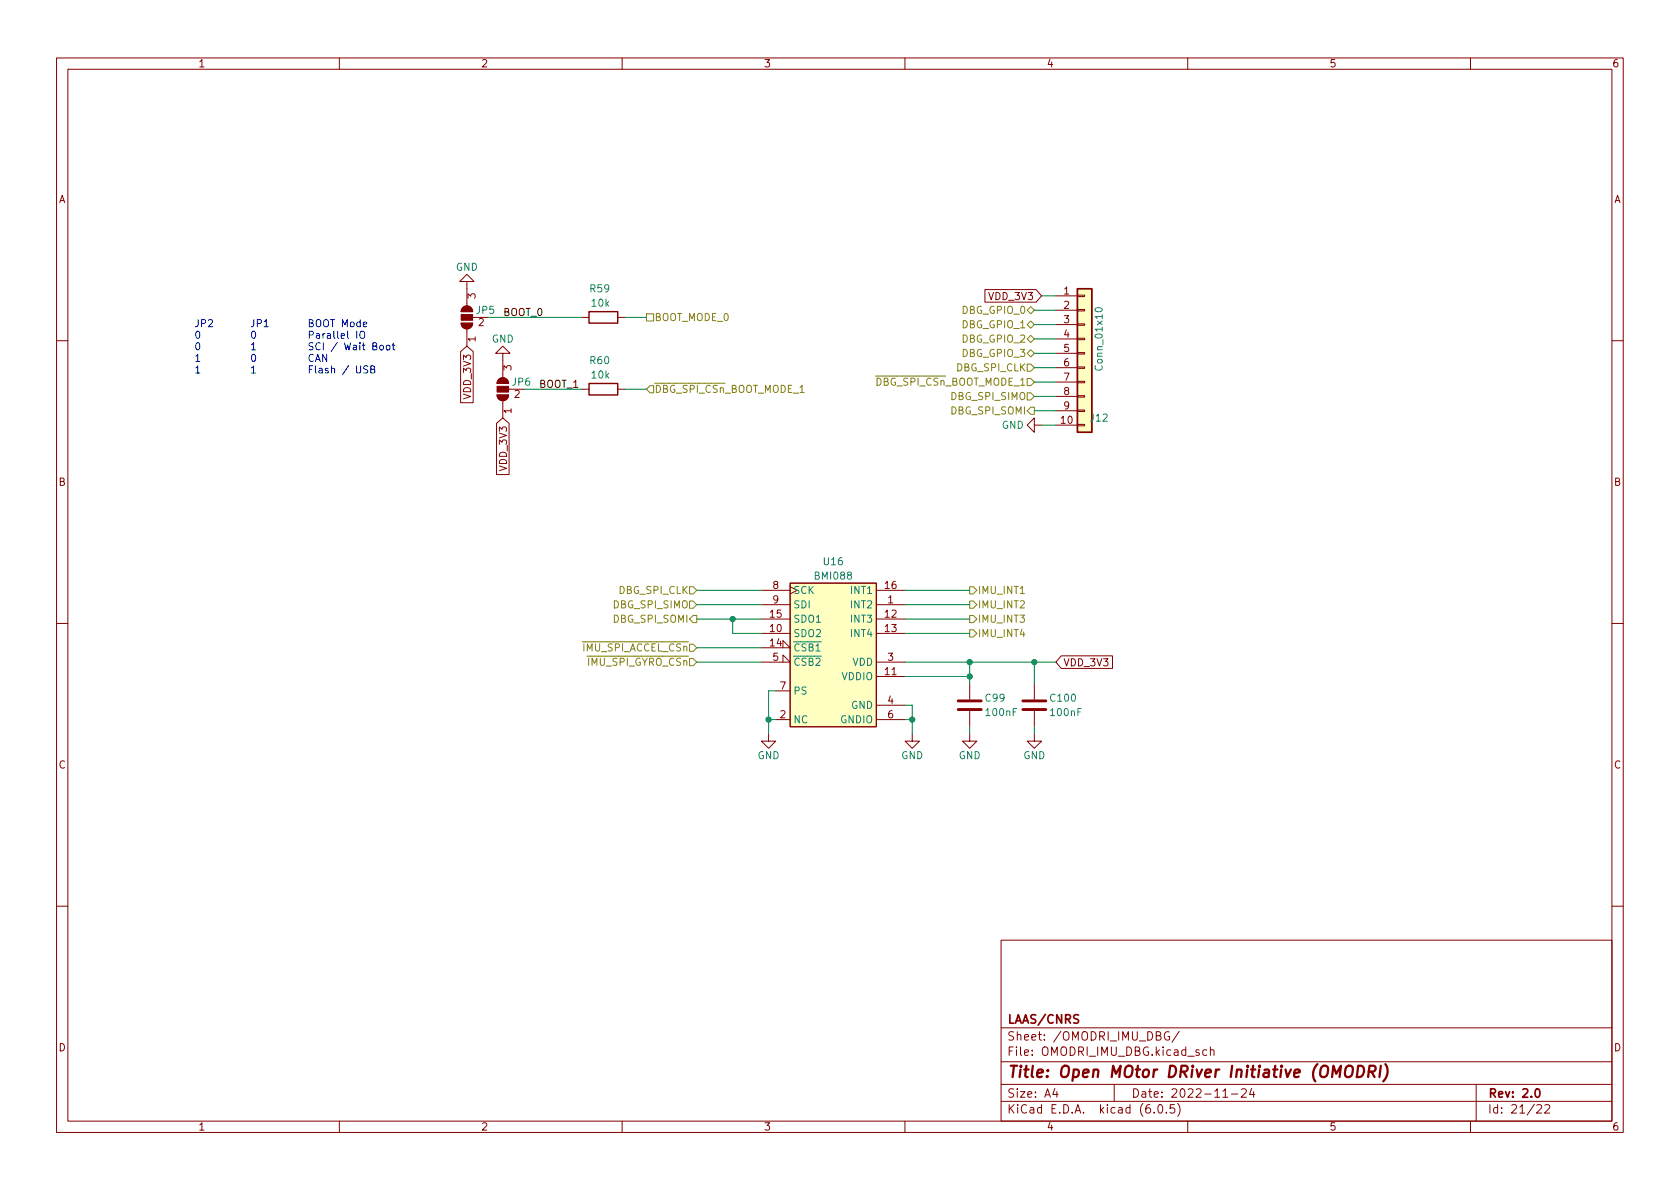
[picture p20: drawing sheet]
<svg xmlns="http://www.w3.org/2000/svg" width="297mm" height="210mm" viewBox="0 0 297 210" stroke-linecap="round" stroke-linejoin="round" font-family="sans-serif">
<defs><g id="words">
<text font-size="2.8" fill="#840000" x="178" y="190.6">Title: Open MOtor DRiver Initiative (OMODRI)</text>
<g font-size="2.1" fill="#840000">
<text x="178" y="184">Sheet: /OMODRI_IMU_DBG/</text>
<text x="178" y="181">LAAS/CNRS</text>
<text x="178" y="186.7">File: OMODRI_IMU_DBG.kicad_sch</text>
<text x="178" y="196.9">KiCad E.D.A. kicad (6.0.5)</text>
<text x="178" y="194.1">Size: A4</text>
<text x="200" y="194.1">Date: 2022-11-24</text>
<text x="263" y="194.1">Rev: 2.0</text>
<text x="263" y="196.9">Id: 21/22</text>
</g>
<g font-size="1.8" fill="#840000">
<text x="35" y="11.9">1</text>
<text x="85" y="11.9">2</text>
<text x="135" y="11.9">3</text>
<text x="185" y="11.9">4</text>
<text x="235" y="11.9">5</text>
<text x="285" y="11.9">6</text>
<text x="10.3" y="35.9">A</text>
<text x="285.3" y="35.9">A</text>
<text x="84.1" y="52.8" transform="rotate(-90 84.1 52.8)">3</text>
<text x="175" y="53">VDD_3V3</text>
<text x="188.1" y="52.1">1</text>
<text x="84.6" y="57.7">2</text>
<text x="188.1" y="54.6">2</text>
<text x="188.1" y="57.1">3</text>
<text x="188.1" y="59.7">4</text>
<text x="84.1" y="60.4" transform="rotate(-90 84.1 60.4)">1</text>
<text x="90.4" y="65.5" transform="rotate(-90 90.4 65.5)">3</text>
<text x="188.1" y="62.2">5</text>
<text x="188.1" y="64.8">6</text>
<text x="83.3" y="70.3" transform="rotate(-90 83.3 70.3)">VDD_3V3</text>
<text x="90.9" y="70.4">2</text>
<text x="188.1" y="67.3">7</text>
<text x="188.1" y="69.8">8</text>
<text x="90.4" y="73.1" transform="rotate(-90 90.4 73.1)">1</text>
<text x="187.6" y="74.9">10</text>
<text x="188.1" y="72.4">9</text>
<text x="89.6" y="83" transform="rotate(-90 89.6 83)">VDD_3V3</text>
<text x="10.3" y="85.9">B</text>
<text x="285.3" y="85.9">B</text>
<text x="136.7" y="104.1">8</text>
<text x="136.7" y="106.7">9</text>
<text x="156.5" y="104.1">16</text>
<text x="157" y="106.7">1</text>
<text x="136.2" y="111.8">10</text>
<text x="136.2" y="109.2">15</text>
<text x="156.5" y="109.2">12</text>
<text x="156.5" y="111.8">13</text>
<text x="136.2" y="114.3">14</text>
<text x="136.7" y="116.8">5</text>
<text x="156.5" y="119.4">11</text>
<text x="157" y="116.8">3</text>
<text x="188" y="117.8">VDD_3V3</text>
<text x="137.9" y="121.9">7</text>
<text x="157" y="124.5">4</text>
<text x="137.9" y="127">2</text>
<text x="157" y="127">6</text>
<text x="10.3" y="135.9">C</text>
<text x="285.3" y="135.9">C</text>
<text x="10.3" y="185.9">D</text>
<text x="285.3" y="185.9">D</text>
<text x="35" y="199.9">1</text>
<text x="85" y="199.9">2</text>
<text x="135" y="199.9">3</text>
<text x="185" y="199.9">4</text>
<text x="235" y="199.9">5</text>
<text x="285" y="199.9">6</text>
</g>
<g font-size="1.8" fill="#008484">
<text x="80.6" y="47.9">GND</text>
<text x="104.4" y="51.7">R59</text>
<text x="84.3" y="55.5">JP5</text>
<text x="104.7" y="54.2">10k</text>
<text x="86.9" y="60.6">GND</text>
<text x="104.4" y="64.4">R60</text>
<text x="194.9" y="65.1" transform="rotate(-90 194.9 65.1)">Conn_01x10</text>
<text x="90.6" y="68.2">JP6</text>
<text x="104.7" y="66.9">10k</text>
<text x="177.1" y="75.8">GND</text>
<text x="192.8" y="74.5">J12</text>
<text x="145.7" y="99.9">U16</text>
<text x="140.2" y="105">SCK</text>
<text x="140.2" y="107.6">SDI</text>
<text x="144.2" y="102.5">BMI088</text>
<text x="150.6" y="107.6">INT2</text>
<text x="150.6" y="105">INT1</text>
<text x="140.2" y="112.6">SDO2</text>
<text x="140.2" y="110.1">SDO1</text>
<text x="150.6" y="110.1">INT3</text>
<text x="150.6" y="112.6">INT4</text>
<text x="140.2" y="115.2">~{CSB1}</text>
<text x="150.7" y="117.7">VDD</text>
<text x="140.2" y="122.8">PS</text>
<text x="148.8" y="120.3">VDDIO</text>
<text x="150.5" y="125.3">GND</text>
<text x="174.3" y="124.1">C99</text>
<text x="185.8" y="124.1">C100</text>
<text x="140.2" y="127.9">NC</text>
<text x="148.6" y="127.9">GNDIO</text>
<text x="174.4" y="126.6">100nF</text>
<text x="185.9" y="126.6">100nF</text>
<text x="133.9" y="134.2">GND</text>
<text x="159.3" y="134.2">GND</text>
<text x="169.5" y="134.2">GND</text>
<text x="180.9" y="134.2">GND</text>
</g>
<g font-size="1.8">
<text x="88.9" y="55.9">BOOT_0</text>
<text x="95.2" y="68.6">BOOT_1</text>
</g>
<g font-size="1.8" fill="#848400">
<text x="115.7" y="56.8">BOOT_MODE_0</text>
<text x="170.2" y="55.5">DBG_GPIO_0</text>
<text x="170.2" y="58">DBG_GPIO_1</text>
<text x="169.1" y="65.7">DBG_SPI_CLK</text>
<text x="170.2" y="60.6">DBG_GPIO_2</text>
<text x="170.2" y="63.1">DBG_GPIO_3</text>
<text x="115.7" y="69.5">~{DBG_SPI_CSn}_BOOT_MODE_1</text>
<text x="153.5" y="68.2">~{DBG_SPI_CSn}_BOOT_MODE_1</text>
<text x="168.2" y="70.7">DBG_SPI_SIMO</text>
<text x="168.2" y="73.3">DBG_SPI_SOMI</text>
<text x="108.5" y="107.6">DBG_SPI_SIMO</text>
<text x="109.4" y="105">DBG_SPI_CLK</text>
<text x="172.8" y="107.6">IMU_INT2</text>
<text x="172.8" y="105">IMU_INT1</text>
<text x="108.5" y="110.1">DBG_SPI_SOMI</text>
<text x="172.8" y="110.1">IMU_INT3</text>
<text x="172.8" y="112.6">IMU_INT4</text>
<text x="101.8" y="115.2">~{IMU_SPI_ACCEL_CSn}</text>
<text x="102.7" y="117.7">~{IMU_SPI_GYRO_CSn}</text>
</g>
</g></defs>
<g fill="none" stroke="#840000" stroke-width=".18">
<path d="M10 10.2h277v190.1h-277zM12 12.2h273v186.1h-273zM60 10.2v2M110 10.2v2M160 10.2v2M210 10.2v2M260 10.2v2M81.5 57.1h2.1a1.02 1.02 0 0 1-1.1 1.1 1.02 1.02 0 0 1-1-1.1zM81.8 54.4a1.02 1.02 0 0 1 1.1-.2 1.02 1.02 0 0 1 .7 .9h-2.1zM82.5 49.8h1.3l-1.3-1.3-1.2 1.3h1.2v4.3M82.5 58.2v3M83.6 56.1h.2"/>
<path d="M102.9 56.1h1.2M109.2 56.1h1.3M174.1 51.2h9.1l.9 1.1-.9 1.1h-9.1zM186.7 52.3h3.8M186.7 54.9h3.8M186.7 57.4h3.8M186.7 59.9h3.8M190.5 59.8h1.3v.3h-1.3zM190.5 57.3h1.3v.2h-1.3zM190.5 54.7h1.3v.3h-1.3zM190.5 52.2h1.3v.2h-1.3zM10 60.2h2"/>
<path d="M81.4 62.2l1.1-1 1.2 1v9h-2.3zM87.8 74.9l1.1-1 1.1 1v9h-2.2zM87.9 69.8h2a1.02 1.02 0 0 1-1 1.1 1.02 1.02 0 0 1-1-1.1zM88.2 67.1a1.02 1.02 0 0 1 1.1-.2 1.02 1.02 0 0 1 .6 .9h-2zM88.9 62.5h1.3l-1.3-1.3-1.3 1.3h1.3v4.3M88.9 70.9v3M89.9 68.8h.3M102.9 68.8h1.2M109.2 68.8h1.3M182.9 75.2v-1.3l-1.3 1.3 1.3 1.2v-1.2h1.2M186.7 75.2h3.8M186.7 62.5h3.8"/>
<path d="M186.7 65h3.8M186.7 67.6h3.8M186.7 70.1h3.8M186.7 72.6h3.8M190.5 75.1h1.3v.2h-1.3zM190.5 72.5h1.3v.3h-1.3zM190.5 70h1.3v.2h-1.3zM190.5 67.4h1.3v.3h-1.3zM190.5 64.9h1.3v.2h-1.3zM190.5 62.4h1.3v.2h-1.3zM285 60.2h2M10 110.2h2"/>
<path d="M134.6 114.5h5.1l-1.3-1.2v1.2M134.6 117.1h5.1l-1.3-1.3v1.3M134.6 106.9h5.1M134.6 112h5.1M134.6 109.5h5.1M134.6 104.4h5.1M139.7 103.1h15.2v25.4h-15.2zM154.9 106.9h5.1M154.9 112h5.1M154.9 119.6h5.1M154.9 109.5h5.1M154.9 104.4h5.1"/>
<path d="M154.9 117.1h5.1M187.6 116h9.1v2.2h-9.1l-.9-1.1zM285 110.2h2M135.9 129.8v1.3h1.3l-1.3 1.2-1.3-1.2h1.3M137.2 127.2h2.5M137.2 122.2h2.5M154.9 127.2h5.1M154.9 124.7h5.1M161.3 129.8v1.3h1.3l-1.3 1.2-1.3-1.2h1.3M171.4 129.8v1.3h1.3l-1.3 1.2-1.2-1.2h1.2M171.4 120.9v2.8M171.4 125.7v2.8"/>
<path d="M182.9 129.8v1.3h1.2l-1.2 1.2-1.3-1.2h1.3M182.9 120.9v2.8M182.9 125.7v2.8M167.6 145h.1M10 160.2h2M177 166.3h108v32h-108zM285 160.2h2M60 198.3v2M110 198.3v2M160 198.3v2M177 194.8h108M177 191.8h108"/>
<path d="M177 187.8h108M177 181.8h108M186.5 192.5l-.4 1h1M186.9 193v1M197 191.8v3M204.1 196.7v.1M204.9 195.4l.2-.1a.81 .81 0 0 1 .6 .7 .81 .81 0 0 1-.3 .8h-.2a.81 .81 0 0 1-.6-.6 .81 .81 0 0 1 .3-.8zM206.2 196.7v.1M206.7 182.5a.74 .74 0 0 0-.9 .5 .74 .74 0 0 0 .6 .9l.4-.1v-.5h-.3M207.6 195.3h-.7v.7l.2-.1 .5 .1 .1 .2-.1 .5-.2 .1-.5-.1M208.2 195.1a1.72 1.72 0 0 1 0 2.3M208.5 182.4l-1.3 1.9"/>
<path d="M210 198.3v2M213.4 185.7l-.5-.1-.3 .3v.4l.2 .3h.6M214 185.8l.2-.2 .4 .1v.9M214 185.1v1.5M216.2 194h.9M217.7 193.5h1.2M219.5 192.7l.6-.2 .2 .2 .1 .3-1 1h1M221.3 192.5l-.4 1h1M221.6 193v1M260 198.3v2M261 191.8v6.5M271.7 195.5l.6-.2 .2 .2 .1 .3-.9 1h.9"/>
<path d="M273.1 195.5l.6-.2 .2 .2 .1 .3-.9 1h.9"/>
</g>
<path d="M271.6 192.6l.2-.1a.82 .82 0 0 1 .6 .7 .82 .82 0 0 1-.3 .8h-.2a.81 .81 0 0 1-.6-.6 .81 .81 0 0 1 .3-.8z" fill="none" stroke="#840000" stroke-width=".3"/>
<path d="M238 188.7a.69 .69 0 0 1 1.2 0 1.47 1.47 0 0 1-.6 1.8l-.6-.1a1.5 1.5 0 0 1 0-1.7zM240.1 188.5h.5a1.08 1.08 0 0 1 .6 1 1.08 1.08 0 0 1-.8 1h-.5zM242 189.5h.8a.55 .55 0 0 0 .4-.5 .55 .55 0 0 0-.3-.5h-.8l-.2 2M242.5 189.5l.5 1M244.1 188.5l-.2 2M244.9 188.2a2.32 2.32 0 0 1-.3 3" fill="none" stroke="#840000" stroke-width=".4"/>
<path d="M104.1 55.1h5.1v2h-5.1zM190.5 51h2.5v25.4h-2.5zM104.1 67.8h5.1v2h-5.1z" fill="none" stroke="#840000" stroke-width=".25"/>
<g fill="#840000" stroke="#840000" stroke-width=".18">
<path d="M81.5 57.1h2.1a1.02 1.02 0 0 1-1.1 1.1 1.02 1.02 0 0 1-1-1.1z"/>
<path d="M81.5 55.6h2.1v1h-2.1z"/>
<path d="M81.8 54.4a1.02 1.02 0 0 1 1.1-.2 1.02 1.02 0 0 1 .7 .9h-2.1z"/>
<path d="M87.9 69.8h2a1.02 1.02 0 0 1-1 1.1 1.02 1.02 0 0 1-1-1.1z"/>
<path d="M87.9 68.3h2v1h-2z"/>
<path d="M88.2 67.1a1.02 1.02 0 0 1 1.1-.2 1.02 1.02 0 0 1 .6 .9h-2z"/>
</g>
<g fill="#ffffc2" stroke="#ffffc2" stroke-width=".18">
<path d="M190.5 51h2.5v25.4h-2.5z"/>
<path d="M139.7 103.1h15.2v25.4h-15.2z"/>
</g>
<path d="M193.7 54.5a.69 .69 0 0 1 1.2 .3 .72 .72 0 0 1-1.3-.1zM141.3 116.5a.6 .6 0 0 0-.8 .4 .6 .6 0 0 0 .6 .8l.2-.2M142.5 116.5l-.5-.1-.1 .1v.4l.5 .2 .1 .3-.2 .3-.5-.1M143.1 117l.5-.1 .1-.1v-.3l-.6-.1v1.3h.4l.2-.2 .1-.3-.3-.2M144.3 116.5l.5-.1 .2 .4-.8 .9h.8" fill="none" stroke="#008484" stroke-width=".18"/>
<path d="M169.4 125.5h4.1M169.4 123.9h4.1M180.8 125.5h4.1M180.8 123.9h4.1" fill="none" stroke="#840000" stroke-width=".51"/>
<g fill="none" stroke="#848400" stroke-width=".18">
<path d="M114.3 55.5h1.3v1.3h-1.3zM181.6 59.9l.6-.6 .7 .6-.7 .7zM181.6 57.4l.6-.6 .7 .6-.7 .6zM182.2 54.2l.7 .7-.7 .6-.6-.6zM114.9 68.2h.7v1.3h-.7l-.6-.7zM181.6 66.9h.6l.7 .7-.7 .6h-.6zM181.6 69.5h.6l.7 .6-.7 .6h-.6zM181.6 64.4h.6l.7 .6-.7 .7h-.6zM181.6 62.5l.6-.7 .7 .7-.7 .6zM182.2 72h.7v1.3h-.7l-.6-.7zM121.9 106.3h.7l.6 .6-.6 .7h-.7zM121.9 116.5h.7l.6 .6-.6 .6h-.7z"/>
<path d="M121.9 113.9h.7l.6 .6-.6 .7h-.7zM121.9 103.8h.7l.6 .6-.6 .6h-.7zM122.6 108.8h.6v1.3h-.6l-.7-.6zM171.4 106.3h.7l.6 .6-.6 .7h-.7zM171.4 103.8h.7l.6 .6-.6 .6h-.7zM171.4 108.8h.7l.6 .7-.6 .6h-.7zM171.4 111.4h.7l.6 .6-.6 .6h-.7z"/>
</g>
<g fill="none" stroke="#0000c2" stroke-width=".18">
<path d="M34.7 58.7l.2-.1a.68 .68 0 0 1 .5 .6 .68 .68 0 0 1-.5 .6l-.2-.1-.1-.4zM35 56.5v.9a.41 .41 0 0 1-.5 .4M35.6 57.2l.6-.1 .2-.2-.1-.3-.7-.1v1.3M36.8 56.6l.5-.1 .3 .4-.8 .9h.8M44.6 58.6h.2a.68 .68 0 0 1 .4 .6 .68 .68 0 0 1-.4 .6 .84 .84 0 0 1-.2-1.2zM44.9 56.5v.9a.41 .41 0 0 1-.5 .4M45.5 57.2l.6-.1 .1-.2v-.3l-.7-.1v1.3M46.7 56.9l.4-.4v1.3M46.7 57.8h.7M54.7 57.1h.5l.2-.2-.1-.3-.6-.1v1.3h.5l.2-.1v-.3l-.3-.3M54.7 59.2h.6l.1-.2v-.3l-.7-.1v1.2M56 59h.4l.1 .8"/>
<path d="M56.1 56.6l.1-.1a.43 .43 0 0 1 .5 .4v.5a.42 .42 0 0 1-.4 .4 .42 .42 0 0 1-.4-.4v-.5zM56.5 59.3h-.4l-.2 .2 .2 .3h.4M57.1 59v.8M57.4 56.6l.1-.1a.43 .43 0 0 1 .6 .4v.5a.42 .42 0 0 1-.5 .4 .42 .42 0 0 1-.4-.4v-.5zM57.5 59l-.4 .2M57.9 59h.5v.8M58.4 59.3h-.4l-.2 .2 .2 .3h.4M58.4 56.5h.8M58.8 56.5v1.3M59 58.6v1.1l.2 .1M59.7 58.6v1.1l.2 .1M60.3 59.4l.6-.1v-.3h-.4l-.2 .2 .1 .6h.5"/>
<path d="M60.6 57.8v-1.3l.4 .9 .4-.9v1.3M61.5 58.6v1.1l.1 .1M62.1 57l.3-.1 .2 .3v.3l-.2 .3-.3-.1-.2-.2zM63.1 58.6v1.2M63.7 57l-.4-.1-.2 .3 .1 .5h.5M63.7 56.5v1.3M63.8 58.6h.1a.43 .43 0 0 1 .6 .4v.4a.42 .42 0 0 1-.4 .5 .42 .42 0 0 1-.5-.5v-.4zM64.2 57.4l.6-.2v-.2l-.4-.1-.2 .2 .1 .6h.5M34.6 63l.4-.3v1.2M34.6 65.1l.4-.4v1.3M34.6 63.9h.7M34.6 66h.7"/>
<path d="M34.7 60.7l.2-.1a.68 .68 0 0 1 .5 .6 .68 .68 0 0 1-.5 .7l-.2-.1-.1-.4zM44.5 61l.3-.4v1.3M44.5 65.1l.3-.4v1.3M44.5 61.9h.7M44.5 66h.7M44.6 62.7h.2a.68 .68 0 0 1 .4 .6 .68 .68 0 0 1-.4 .6 .84 .84 0 0 1-.2-1.2zM54.7 65.3h.4M55.3 64.7h-.6v1.3M55.4 60.7l-.5-.1-.2 .1v.4l.5 .2 .2 .3-.3 .3-.5-.1M55.4 62.8a.6 .6 0 0 0-.8 .4 .6 .6 0 0 0 .6 .7l.2-.1M55.8 63.9l.4-1.2 .4 1.2M55.8 64.7v1.1l.2 .2"/>
<path d="M55.9 63.6h.6M56.4 65.2h.5l.1 .8M56.6 60.7a.6 .6 0 0 0-.8 .5 .6 .6 0 0 0 .6 .7l.2-.1M57 65.4l-.4 .1-.2 .2 .2 .3 .4-.1M57.2 60.6v1.3M57.8 62.7v1.2l-.8-1.2v1.2M58 65.2l-.3-.1-.2 .2 .1 .2 .4 .1v.3h-.5M58.6 65.2l.2-.1 .3 .1 .1 .8M58.6 64.7v1.3M59.6 60.5l-1 1.7M60.9 60.6l.3 1.3 .3-.9 .2 .9 .3-1.3M61.6 64.6l-1 1.7"/>
<path d="M62.5 61.1h.5v.8M63 61.3l-.4 .1-.2 .2 .2 .3 .4-.1M63 64.7v1l.3 .3h.2l.3-.3v-1M63.6 60.6v.1M63.6 61v.9M64.1 61h.4M64.2 60.6v1.1l.3 .2M65 64.8l-.5-.1-.1 .1v.4l.5 .2 .1 .3-.2 .3-.5-.1M65.6 65.3l.5-.1 .1-.1v-.3l-.6-.1v1.3h.5l.1-.2 .1-.3-.3-.2M65.9 61.2h.6l.1-.2-.1-.3-.6-.1v1.3h.5l.2-.1 .1-.3-.3-.3M67.2 61.2l.2-.2 .3 .2 .1 .4-.1 .2-.3 .1-.2-.1zM68.4 61.1l.3-.1 .3 .3v.3l-.3 .3-.3-.1-.1-.2z"/>
<path d="M69.3 61h.5M69.5 60.6v1.1l.3 .2"/>
</g>
<g fill="none" stroke="#008400" stroke-width=".18">
<path d="M86.4 56.1h16.5M110.5 56.1h3.8M182.9 59.9h3.8M182.9 57.4h3.8M182.9 54.9h3.8M184.1 52.3h2.6M92.7 68.8h10.2M110.5 68.8h3.8M182.9 72.6h3.8M182.9 70.1h3.8M182.9 67.6h3.8M182.9 65h3.8"/>
<path d="M182.9 62.5h3.8M184.1 75.2h2.6M123.2 106.9h11.4M123.2 117.1h11.4M123.2 109.5h11.4M123.2 104.4h11.4M123.2 114.5h11.4M129.5 109.5v2.5h5.1M160 106.9h11.4M160 117.1h26.7M160 109.5h11.4M160 112h11.4"/>
<path d="M160 104.4h11.4M160 119.6h11.4M171.4 117.1v3.8M182.9 117.1v3.8M135.9 127.2h1.3M137.2 122.2h-1.3v7.6M160 124.7h1.3v5.1M160 127.2h1.3M171.4 128.5v1.3M182.9 128.5v1.3"/>
</g>
<g fill="#008400" stroke="#008400" stroke-width=".18">
<circle cx="129.5" cy="109.5" r=".46"/>
<circle cx="161.3" cy="127.2" r=".46"/>
<circle cx="135.9" cy="127.2" r=".46"/>
<circle cx="171.4" cy="117.1" r=".46"/>
<circle cx="171.4" cy="119.6" r=".46"/>
<circle cx="182.9" cy="117.1" r=".46"/>
</g>
<use href="#words"/>
</svg>
